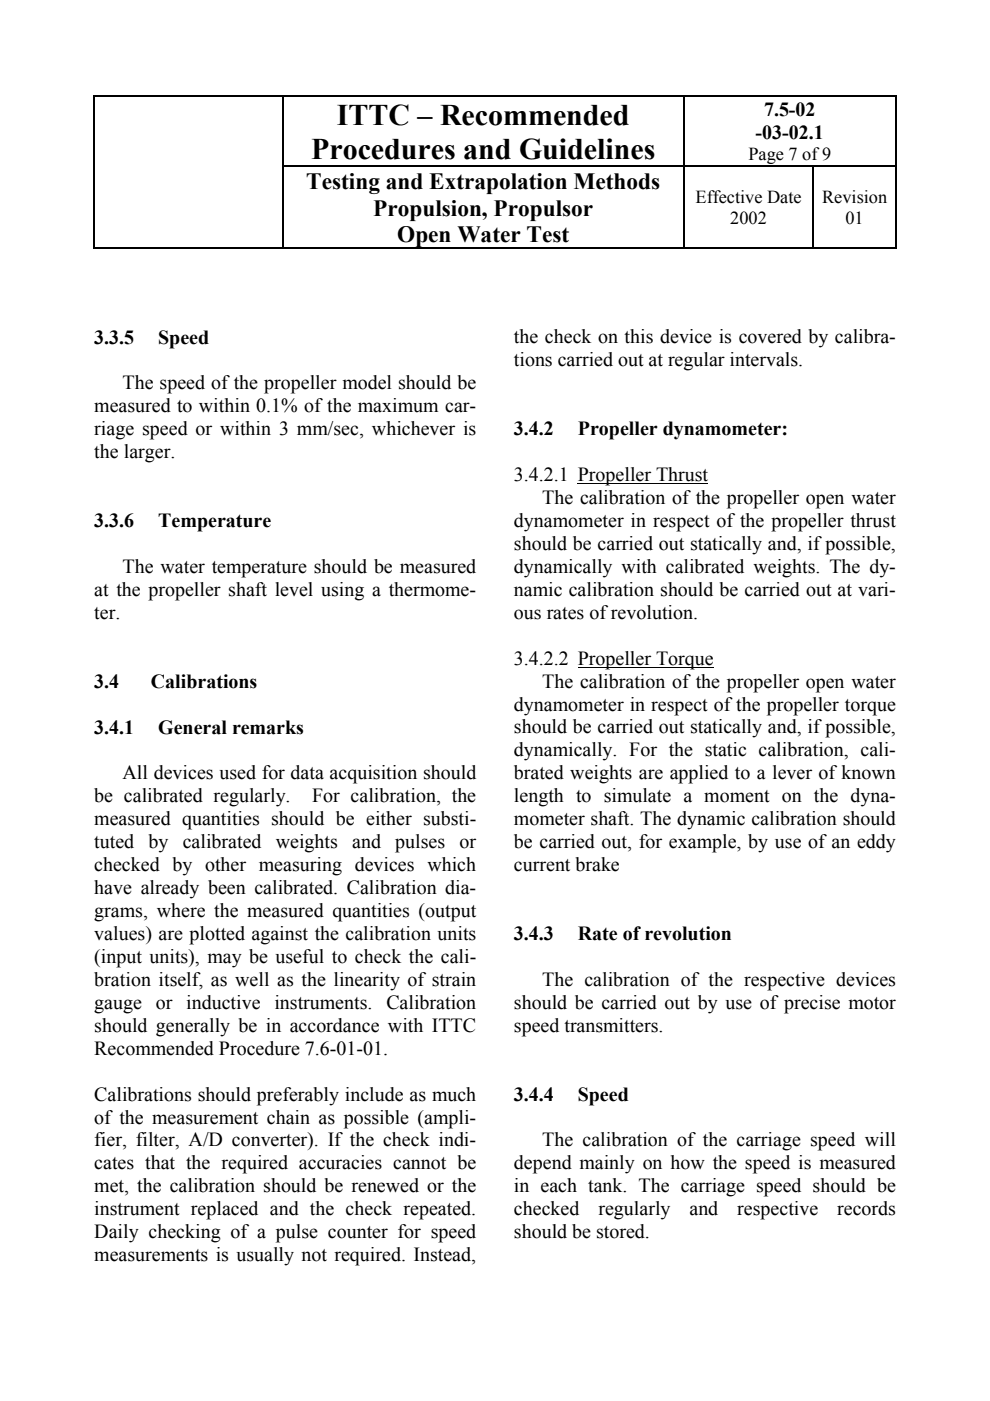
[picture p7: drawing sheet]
<svg xmlns="http://www.w3.org/2000/svg" width="210mm" height="297mm" viewBox="0 0 210 297" stroke-linecap="round" stroke-linejoin="round" font-family="sans-serif">
<defs><g id="words">
<g font-size="6.3">
<text x="71.5" y="26.5">ITTC – Recommended</text>
<text x="66" y="33.8">Procedures and Guidelines</text>
</g>
<g font-size="4.9">
<text x="65" y="40">Testing and Extrapolation Methods</text>
<text x="79.2" y="45.7">Propulsion, Propulsor</text>
<text x="84.3" y="51.4">Open Water Test</text>
</g>
<g font-size="4.2">
<text x="160.3" y="29.4">-03-02.1</text>
<text x="162.1" y="24.5">7.5-02</text>
<text x="20" y="72.9">3.3.5</text>
<text x="33.5" y="72.9">Speed</text>
<text x="109" y="72.8">the check on this device is covered by calibra-</text>
<text x="109" y="77.7">tions carried out at regular intervals.</text>
<text x="26" y="82.5">The speed of the propeller model should be</text>
<text x="20" y="87.4">measured to within 0.1% of the maximum car-</text>
<text x="20" y="92.3">riage speed or within 3 mm/sec, whichever is</text>
<text x="109" y="92.3">3.4.2</text>
<text x="122.6" y="92.3">Propeller dynamometer:</text>
<text x="20" y="97.1">the larger.</text>
<text x="109" y="102">3.4.2.1 Propeller Thrust</text>
<text x="115" y="106.9">The calibration of the propeller open water</text>
<text x="20" y="111.8">3.3.6</text>
<text x="33.5" y="111.8">Temperature</text>
<text x="109" y="111.7">dynamometer in respect of the propeller thrust</text>
<text x="109" y="116.6">should be carried out statically and, if possible,</text>
<text x="26" y="121.5">The water temperature should be measured</text>
<text x="109" y="121.5">dynamically with calibrated weights. The dy-</text>
<text x="20" y="126.3">at the propeller shaft level using a thermome-</text>
<text x="20" y="131.2">ter.</text>
<text x="109" y="126.3">namic calibration should be carried out at vari-</text>
<text x="109" y="131.2">ous rates of revolution.</text>
<text x="109" y="140.9">3.4.2.2 Propeller Torque</text>
<text x="20" y="145.8">3.4</text>
<text x="32" y="145.8">Calibrations</text>
<text x="115" y="145.8">The calibration of the propeller open water</text>
<text x="20" y="155.6">3.4.1</text>
<text x="33.5" y="155.6">General remarks</text>
<text x="109" y="150.6">dynamometer in respect of the propeller torque</text>
<text x="109" y="155.5">should be carried out statically and, if possible,</text>
<text x="109" y="160.4">dynamically. For the static calibration, cali-</text>
<text x="26" y="165.2">All devices used for data acquisition should</text>
<text x="109" y="165.2">brated weights are applied to a lever of known</text>
<text x="20" y="170.1">be calibrated regularly.</text>
<text x="66.2" y="170.1">For calibration, the</text>
<text x="109" y="170.1">length to simulate a moment on the dyna-</text>
<text x="20" y="175">measured quantities should be either substi-</text>
<text x="20" y="179.8">tuted</text>
<text x="31.5" y="179.8">by</text>
<text x="38.8" y="179.8">calibrated</text>
<text x="58.5" y="179.8">weights</text>
<text x="74.7" y="179.8">and</text>
<text x="83.8" y="179.8">pulses</text>
<text x="97.5" y="179.8">or</text>
<text x="109" y="175">mometer shaft. The dynamic calibration should</text>
<text x="109" y="179.8">be carried out, for example, by use of an eddy</text>
<text x="20" y="184.7">checked by other measuring devices which</text>
<text x="109" y="184.7">current brake</text>
<text x="20" y="189.6">have already been calibrated. Calibration dia-</text>
<text x="20" y="194.4">grams, where the measured quantities (output</text>
<text x="20" y="199.3">values) are plotted against the calibration units</text>
<text x="109" y="199.3">3.4.3</text>
<text x="122.6" y="199.3">Rate of revolution</text>
<text x="20" y="204.2">(input units), may be useful to check the cali-</text>
<text x="20" y="209">bration itself, as well as the linearity of strain</text>
<text x="115" y="209">The calibration of the respective devices</text>
<text x="20" y="213.9">gauge or inductive instruments. Calibration</text>
<text x="109" y="213.9">should be carried out by use of precise motor</text>
<text x="20" y="218.7">should generally be in accordance with ITTC</text>
<text x="109" y="218.7">speed transmitters.</text>
<text x="20" y="223.6">Recommended Procedure 7.6-01-01.</text>
<text x="20" y="233.3">Calibrations should preferably include as much</text>
<text x="109" y="233.4">3.4.4</text>
<text x="122.6" y="233.4">Speed</text>
<text x="20" y="238.2">of the measurement chain as possible (ampli-</text>
<text x="20" y="243.1">fier, filter, A/D converter). If the check indi-</text>
<text x="115" y="243.1">The calibration of the carriage speed will</text>
<text x="20" y="247.9">cates that the required accuracies cannot be</text>
<text x="109" y="247.9">depend mainly on how the speed is measured</text>
<text x="20" y="252.8">met, the calibration should be renewed or the</text>
<text x="20" y="257.7">instrument replaced and the check repeated.</text>
<text x="109" y="252.8">in each tank. The carriage speed should be</text>
<text x="109" y="257.7">checked</text>
<text x="126.9" y="257.7">regularly</text>
<text x="146.3" y="257.7">and</text>
<text x="156.4" y="257.7">respective</text>
<text x="177.6" y="257.7">records</text>
<text x="20" y="262.5">Daily checking of a pulse counter for speed</text>
<text x="109" y="262.5">should be stored.</text>
<text x="20" y="267.4">measurements is usually not required. Instead,</text>
</g>
<g font-size="3.9">
<text x="158.7" y="33.9">Page 7 of 9</text>
<text x="147.5" y="43.1">Effective Date</text>
<text x="154.9" y="47.5">2002</text>
<text x="174.4" y="43.1">Revision</text>
<text x="179.3" y="47.5">01</text>
</g>
</g></defs>
<path d="M19.9 20.3h.2v.3h-.2zM19.9 35.2h.2v.2h-.2zM59.9 20.3h.2v.3h-.2zM59.9 35.2h.2v.2h-.2zM144.9 20.3h.3v.3h-.3zM144.9 35.2h.3v.2h-.3zM172.4 35.2h.3v.2h-.3zM189.9 20.3h.3v.3h-.3zM189.9 35.2h.3v.2h-.3zM189.9 52.5h.3v.2h-.3z" fill="#000"/>
<g fill="none" stroke="#000" stroke-width=".25">
<path d="M19.9 20.4h40M20 20.6v14.6M20 35.4v17.3M60 20.6v14.6M60 35.4v17.3M60.1 20.4h84.8M60.1 35.3h84.8M145 20.6v14.6M145 35.4v17.3M145.2 20.4h44.7M145.2 35.3h27.2M172.5 35.4v17.3"/>
<path d="M172.7 35.3h17.2M190 20.6v14.6M190 35.4v17.3M19.9 52.6h40M60.1 52.6h84.8M145.2 52.6h27.2M172.7 52.6h17.2"/>
</g>
<path d="M122.6 102.6h27.6M122.6 141.5h28.8" fill="none" stroke="#000" stroke-width=".21"/>
<use href="#words"/>
</svg>
